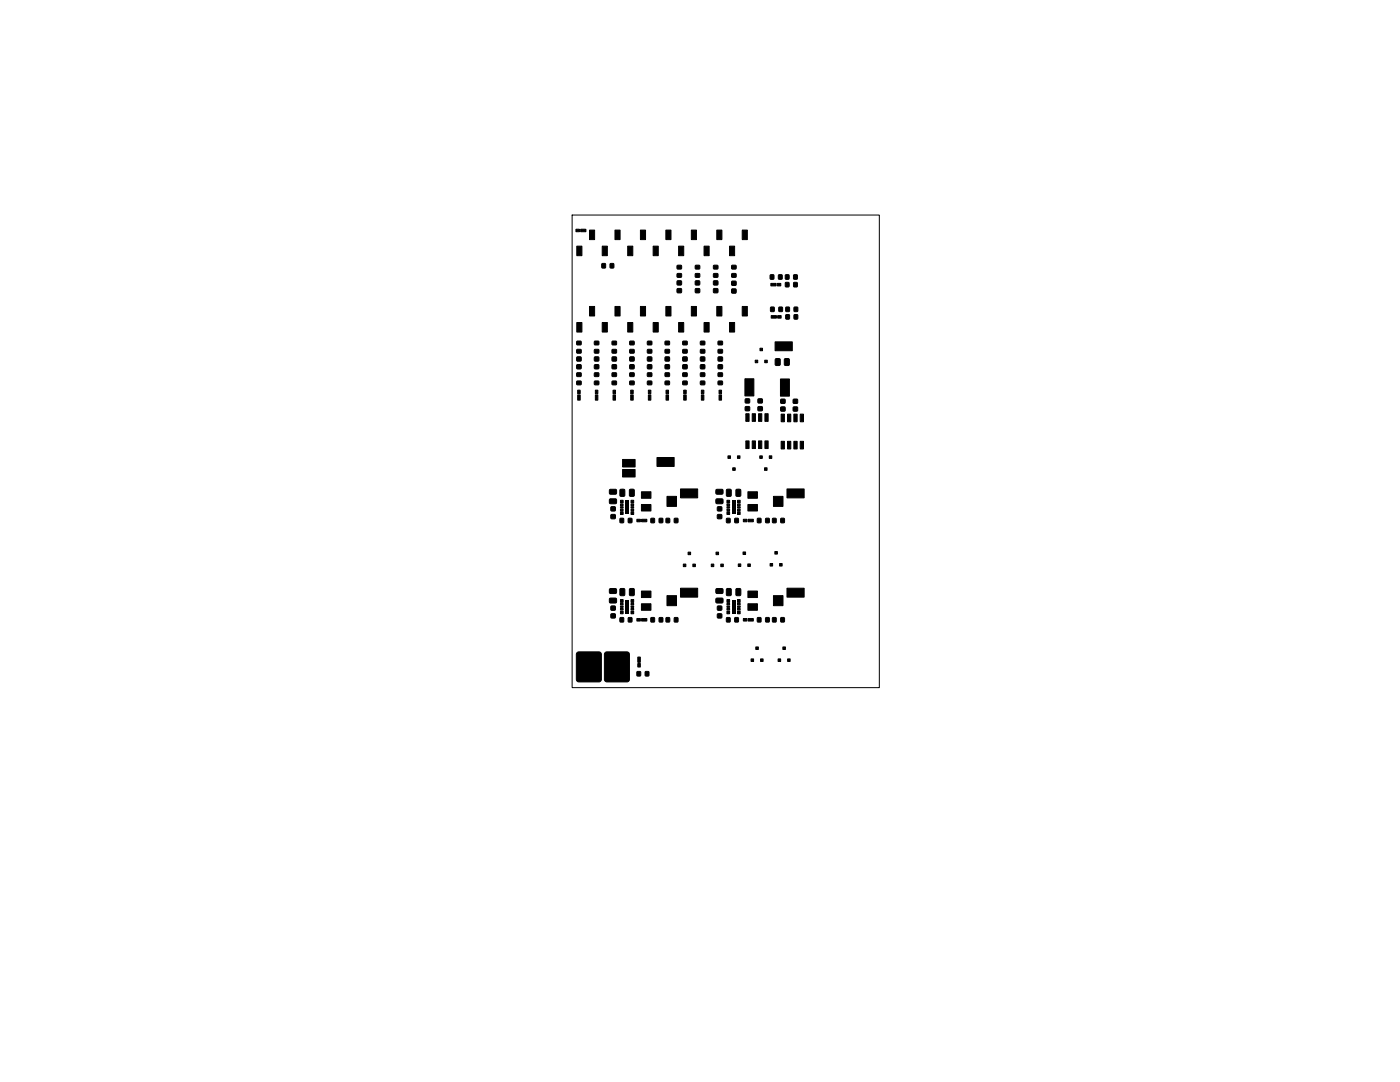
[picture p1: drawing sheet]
<svg xmlns="http://www.w3.org/2000/svg" width="279mm" height="216mm" viewBox="0 0 279 216" stroke-linecap="round" stroke-linejoin="round" font-family="sans-serif">
<path d="M124.8 99.9h.7v1.2h-.7zM124.8 101.3h.7v1.3h-.7zM146 99.9h.8v1.2h-.8zM146 101.3h.8v1.3h-.8zM124.8 119.7h.7v1.3h-.7zM124.8 121.2h.7v1.2h-.7zM146 119.7h.8v1.3h-.8zM146 121.2h.8v1.2h-.8z" fill="#000"/>
<g fill="#000" stroke="#000" stroke-width=".2">
<path d="M114.9 45.7h.7v.5h-.7zM115.1 49.1h1v1.9h-1zM115.9 45.7h1v.5h-1zM117.7 45.9h1v1.9h-1zM120.2 49.1h1v1.9h-1zM120.1 52.6h.7v.8h-.7zM121.8 52.6h.7v.8h-.7zM122.7 45.9h1.1v1.9h-1.1zM125.3 49.1h1v1.9h-1zM127.8 45.9h1v1.9h-1zM130.3 49.1h1.1v1.9h-1.1zM132.9 45.9h1v1.9h-1z"/>
<path d="M135.4 49.1h1.1v1.9h-1.1zM135.2 56.1h.8v.7h-.8zM135.2 57.6h.8v.8h-.8zM135.2 53h.8v.6h-.8zM135.2 54.6h.8v.7h-.8zM138 45.9h1v1.9h-1zM138.8 56.1h.8v.7h-.8zM138.8 57.6h.8v.8h-.8zM138.8 53h.8v.6h-.8zM138.8 54.6h.8v.7h-.8zM140.5 49.1h1v1.9h-1zM143 45.9h1.1v1.9h-1.1z"/>
<path d="M142.4 56.1h.8v.7h-.8zM142.4 57.6h.8v.8h-.8zM142.4 53h.8v.6h-.8zM142.4 54.6h.8v.7h-.8zM145.6 49.1h1v1.9h-1zM146.1 56.1h.8v.8h-.8zM146.1 57.7h.8v.8h-.8zM146 53h.9v.6h-.9zM146 54.6h.9v.7h-.9zM148.1 45.9h1.1v1.9h-1.1zM153.7 54.9h.7v.8h-.7zM153.8 56.6h1.1v.4h-1.1z"/>
<path d="M155.1 56.6h.7v.4h-.7zM155.4 54.9h.7v.8h-.7zM156.8 56.4h.6v.8h-.6zM156.8 54.9h.6v.8h-.6zM158.4 56.4h.7v.8h-.7zM158.4 54.9h.7v.8h-.7zM115.1 64.4h1v1.9h-1zM115.1 71.2h.8v.8h-.8zM115.1 72.8h.8v.8h-.8zM115.3 78.8h.5v1h-.5zM115.3 77.9h.5v.7h-.5zM115.1 74.4h.9v.7h-.9z"/>
<path d="M115.1 76.1h.9v.6h-.9zM115.1 68.1h.9v.7h-.9zM115.1 69.8h.9v.6h-.9zM117.7 61.1h1v2h-1zM118.8 78.8h.5v1h-.5zM118.8 77.9h.5v.7h-.5zM118.7 71.2h.8v.8h-.8zM118.7 72.8h.8v.8h-.8zM118.6 68.1h.9v.7h-.9zM118.6 69.8h.9v.6h-.9zM118.6 74.4h.9v.7h-.9zM118.6 76.1h.9v.6h-.9z"/>
<path d="M120.2 64.4h1v1.9h-1zM122.7 61.1h1.1v2h-1.1zM122.3 78.8h.5v1h-.5zM122.3 77.9h.5v.7h-.5zM122.2 71.2h.8v.8h-.8zM122.2 72.8h.8v.8h-.8zM122.2 68.1h.8v.7h-.8zM122.2 69.8h.8v.6h-.8zM122.2 74.4h.8v.7h-.8zM122.2 76.1h.8v.6h-.8zM125.3 64.4h1v1.9h-1zM125.9 78.8h.5v1h-.5z"/>
<path d="M125.9 77.9h.5v.7h-.5zM125.7 71.2h.8v.8h-.8zM125.7 72.8h.8v.8h-.8zM125.7 74.4h.8v.7h-.8zM125.7 76.1h.8v.6h-.8zM125.7 68.1h.8v.7h-.8zM125.7 69.8h.8v.6h-.8zM127.8 61.1h1v2h-1zM129.2 71.2h.9v.8h-.9zM129.2 72.8h.9v.8h-.9zM129.4 78.8h.5v1h-.5zM129.4 77.9h.5v.7h-.5z"/>
<path d="M129.2 74.4h.9v.7h-.9zM129.2 76.1h.9v.6h-.9zM129.2 68.1h.9v.7h-.9zM129.2 69.8h.9v.6h-.9zM130.3 64.4h1.1v1.9h-1.1zM132.9 61.1h1v2h-1zM132.8 71.2h.8v.8h-.8zM132.8 72.8h.8v.8h-.8zM132.9 78.8h.5v1h-.5zM132.9 77.9h.5v.7h-.5zM132.8 68.1h.8v.7h-.8zM132.8 69.8h.8v.6h-.8z"/>
<path d="M132.8 74.4h.8v.7h-.8zM132.8 76.1h.8v.6h-.8zM135.4 64.4h1.1v1.9h-1.1zM136.4 78.8h.5v1h-.5zM136.4 77.9h.5v.7h-.5zM136.3 71.2h.8v.8h-.8zM136.3 72.8h.8v.8h-.8zM136.3 68.1h.8v.7h-.8zM136.3 69.8h.8v.6h-.8zM136.3 74.4h.8v.7h-.8zM136.3 76.1h.8v.6h-.8zM138 61.1h1v2h-1z"/>
<path d="M140 78.8h.5v1h-.5zM140 77.9h.5v.7h-.5zM139.8 71.2h.8v.8h-.8zM139.8 72.8h.8v.8h-.8zM139.8 74.4h.8v.7h-.8zM139.8 76.1h.8v.6h-.8zM139.8 68.1h.8v.7h-.8zM139.8 69.8h.8v.6h-.8zM140.5 64.4h1v1.9h-1zM143 61.1h1.1v2h-1.1zM143.5 78.8h.5v1h-.5zM143.5 77.9h.5v.7h-.5z"/>
<path d="M143.3 71.2h.9v.8h-.9zM143.3 72.8h.9v.8h-.9zM143.3 68.1h.9v.7h-.9zM143.3 69.8h.9v.6h-.9zM143.3 74.4h.9v.7h-.9zM143.3 76.1h.9v.6h-.9zM145.6 64.4h1v1.9h-1zM148.1 61.1h1.1v2h-1.1zM148.7 75.6h1.7v3.4h-1.7zM150.7 71.9h.5v.5h-.5zM151.7 69.5h.5v.5h-.5zM152.6 71.9h.5v.5h-.5z"/>
<path d="M153.8 61.3h.7v.8h-.7zM154.7 68.2h3.4v1.8h-3.4zM154.8 71.6l.7-.1 .2 .2v1l-.1 .2h-.7l-.2-.1zM153.9 63h1.1v.5h-1.1zM155.2 63h.7v.5h-.7zM155.5 61.3h.6v.8h-.6zM156.6 71.6l.7-.1 .2 .2v1l-.1 .2h-.6l-.3-.1zM155.8 75.6h1.7v3.5h-1.7zM156.8 61.3h.7v.8h-.7zM156.8 62.8h.7v.8h-.7zM158.5 61.3h.7v.8h-.7zM158.5 62.8h.7v.8h-.7z"/>
<path d="M121.7 97.7l1.2-.1 .2 .3-.1 .6-.2 .1h-1l-.2-.2zM124.2 91.7h2.6v1.5h-2.6zM124.2 93.7h2.6v1.5h-2.6zM123.8 97.7l.7-.1 .2 .2v1l-.2 .2-.6 .1-.2-.2zM125.7 97.7l.7-.1 .2 .2v1l-.2 .2-.6 .1-.2-.2zM128 98.1h1.9v1.3h-1.9zM131.1 91.3h3.4v1.8h-3.4zM135.8 97.6h3.4v1.7h-3.4zM142.9 97.7l1.3-.1 .1 .3v.6l-.2 .1h-1.1l-.1-.2zM145.3 91h.5v.5h-.5zM145 97.7l.7-.1 .2 .2v1l-.1 .2-.6 .1-.2-.2zM146.2 93.3h.5v.6h-.5z"/>
<path d="M147.2 91h.5v.5h-.5zM146.9 97.7l.7-.1 .2 .2 .1 1-.2 .2-.6 .1-.2-.2zM148.8 81.2h.8v.7h-.8zM148.8 79.6h.8v.8h-.8zM149.3 98.1h1.9v1.3h-1.9zM148.8 88h.7v1.5h-.7zM148.8 82.6h.7v1.5h-.7zM150.1 88h.7v1.5h-.7zM150.1 82.6h.7v1.5h-.7zM151.3 81.2h.8v.7h-.8zM151.3 79.6h.8v.8h-.8zM151.4 88h.6v1.5h-.6z"/>
<path d="M151.4 82.6h.6v1.5h-.6zM151.6 91h.5v.5h-.5zM152.6 93.3h.5v.6h-.5zM152.7 88h.6v1.5h-.6zM152.7 82.6h.6v1.5h-.6zM153.5 91h.5v.5h-.5zM155.8 81.2h.9v.8h-.9zM155.8 79.7h.9v.8h-.9zM155.9 88.1h.6v1.5h-.6zM155.9 82.6h.6v1.6h-.6zM157.1 97.6h3.4v1.7h-3.4zM157.2 88.1h.6v1.5h-.6z"/>
<path d="M157.2 82.6h.6v1.6h-.6zM158.3 81.2h.8v.8h-.8zM158.3 79.7h.8v.8h-.8zM158.4 88.1h.7v1.5h-.7zM158.4 82.6h.7v1.6h-.7zM159.7 88.1h.7v1.5h-.7zM159.7 82.6h.7v1.6h-.7zM121.7 99.6l1.2-.1 .2 .3-.1 .6-.2 .1h-1l-.2-.2zM121.7 117.5h1.2l.2 .2-.1 .6-.2 .1h-1l-.2-.2zM122 101.1h.8v.8h-.8zM122 102.7h.8v.8h-.8zM123.8 103.4h.6v.9h-.6z"/>
<path d="M123.8 99.8h.6v.6h-.6zM123.8 100.6h.6v.3h-.6zM123.8 101.1h.6v.3h-.6zM123.8 101.6h.6v.3h-.6zM123.8 102.1h.6v.6h-.6zM123.8 117.5l.7-.1 .2 .2v1l-.2 .2-.6 .1-.2-.2zM125.4 103.4h.7v.9h-.7zM125.9 102.1h.6v.6h-.6zM125.9 101.6h.6v.3h-.6zM125.9 101.1h.6v.3h-.6zM125.9 100.6h.6v.3h-.6zM125.9 99.8h.6v.6h-.6z"/>
<path d="M125.7 117.5l.7-.1 .2 .2v1l-.2 .2-.6 .1-.2-.2zM127.1 103.6h.7v.5h-.7zM128 100.7h1.9v1.3h-1.9zM128 117.9h1.9v1.3h-1.9zM128 103.6h1.1v.5h-1.1zM129.9 103.4h.7v.9h-.7zM131.6 103.4h.7v.9h-.7zM132.9 103.4h.7v.9h-.7zM133.1 99h1.9v2h-1.9zM134.6 103.4h.7v.9h-.7zM135.8 117.4h3.4v1.8h-3.4zM136.4 112.6h.5v.5h-.5z"/>
<path d="M137.3 110.2h.5v.5h-.5zM138.3 112.6h.5v.5h-.5zM141.9 112.6h.6v.5h-.6zM142.9 110.2h.5v.5h-.5zM142.9 99.6l1.3-.1 .1 .3v.6l-.2 .1h-1.1l-.1-.2zM142.9 117.5h1.3l.1 .2v.6l-.2 .1h-1.1l-.1-.2zM143.8 112.6h.6v.5h-.6zM143.2 101.1h.8v.8h-.8zM143.2 102.7h.8v.8h-.8zM145 103.4h.7v.9h-.7zM145.1 99.8h.5v.6h-.5zM145.1 100.6h.5v.3h-.5z"/>
<path d="M145.1 101.1h.5v.3h-.5zM145.1 101.6h.5v.3h-.5zM145.1 102.1h.5v.6h-.5zM145 117.5l.7-.1 .2 .2v1l-.1 .2-.6 .1-.2-.2zM146.7 103.4h.6v.9h-.6zM147.3 112.5h.5v.5h-.5zM147.2 102.1h.5v.6h-.5zM147.2 101.6h.5v.3h-.5zM147.2 101.1h.5v.3h-.5zM147.2 100.6h.5v.3h-.5zM147.2 99.8h.5v.6h-.5zM146.9 117.5l.7-.1 .2 .2 .1 1-.2 .2-.6 .1-.2-.2z"/>
<path d="M148.3 110.1h.5v.5h-.5zM148.3 103.6h.7v.5h-.7zM149.2 112.5h.5v.5h-.5zM149.3 117.9h1.9v1.3h-1.9zM149.3 100.7h1.9v1.3h-1.9zM149.3 103.6h1v.5h-1zM151.2 103.4h.7v.9h-.7zM152.8 103.4h.7v.9h-.7zM153.7 112.4h.5v.6h-.5zM154.2 103.4h.7v.9h-.7zM154.4 99h1.9v2h-1.9zM154.6 110.1h.5v.5h-.5z"/>
<path d="M155.6 112.4h.5v.6h-.5zM155.8 103.4h.7v.9h-.7zM157.1 117.4h3.4v1.8h-3.4zM115.2 130.2l.3-.1h4l.4 .1 .1 .4v5l-.1 .3-.4 .2h-4l-.3-.2-.2-.3v-5zM120.8 130.2l.3-.1h4l.4 .1 .1 .4v5l-.1 .3-.4 .2h-4l-.3-.2-.2-.3v-5zM121.7 119.4h1.2l.2 .2-.1 .6-.2 .1h-1l-.2-.2zM122 121h.8v.7h-.8zM122 122.5h.8v.8h-.8zM123.8 123.3h.6v.8h-.6zM123.8 119.6h.6v.6h-.6zM123.8 120.4h.6v.3h-.6zM123.8 120.9h.6v.3h-.6z"/>
<path d="M123.8 121.4h.6v.3h-.6zM123.8 121.9h.6v.6h-.6zM125.4 123.3h.7v.8h-.7zM125.9 121.9h.6v.6h-.6zM125.9 121.4h.6v.3h-.6zM125.9 120.9h.6v.3h-.6zM125.9 120.4h.6v.3h-.6zM125.9 119.6h.6v.6h-.6zM127.1 123.4h.7v.5h-.7zM127.3 131.1h.5v1.1h-.5zM127.3 132.4h.5v.7h-.5zM127.1 134h.7v.9h-.7z"/>
<path d="M128 120.5h1.9v1.3h-1.9zM128 123.4h1.1v.5h-1.1zM128.8 134h.7v.9h-.7zM129.9 123.3h.7v.8h-.7zM131.6 123.3h.7v.8h-.7zM132.9 123.3h.7v.8h-.7zM133.1 118.9h1.9v2h-1.9zM134.6 123.3h.7v.8h-.7zM142.9 119.4h1.3l.1 .2v.6l-.2 .1h-1.1l-.1-.2zM143.2 121h.8v.7h-.8zM143.2 122.5h.8v.8h-.8zM145 123.3h.7v.8h-.7z"/>
<path d="M145.1 119.6h.5v.6h-.5zM145.1 120.4h.5v.3h-.5zM145.1 120.9h.5v.3h-.5zM145.1 121.4h.5v.3h-.5zM145.1 121.9h.5v.6h-.5zM146.7 123.3h.6v.8h-.6zM147.2 121.9h.5v.6h-.5zM147.2 121.4h.5v.3h-.5zM147.2 120.9h.5v.3h-.5zM147.2 120.4h.5v.3h-.5zM147.2 119.6h.5v.6h-.5zM148.3 123.4h.7v.5h-.7z"/>
<path d="M149.3 120.5h1.9v1.3h-1.9zM149.3 123.4h1v.5h-1zM149.9 131.5h.5v.5h-.5zM150.8 129.1h.5v.5h-.5zM151.8 131.5h.5v.5h-.5zM151.2 123.3h.7v.8h-.7zM152.8 123.3h.7v.8h-.7zM154.2 123.3h.7v.8h-.7zM154.4 118.9h1.9v2h-1.9zM155.3 131.5h.5v.5h-.5zM155.8 123.3h.7v.8h-.7zM156.2 129.1h.5v.5h-.5z"/>
<path d="M157.2 131.5h.5v.5h-.5z"/>
</g>
<path d="M114.2 42.9h61.3v94.3h-61.3z" fill="none" stroke="#000" stroke-width=".2"/>
</svg>
